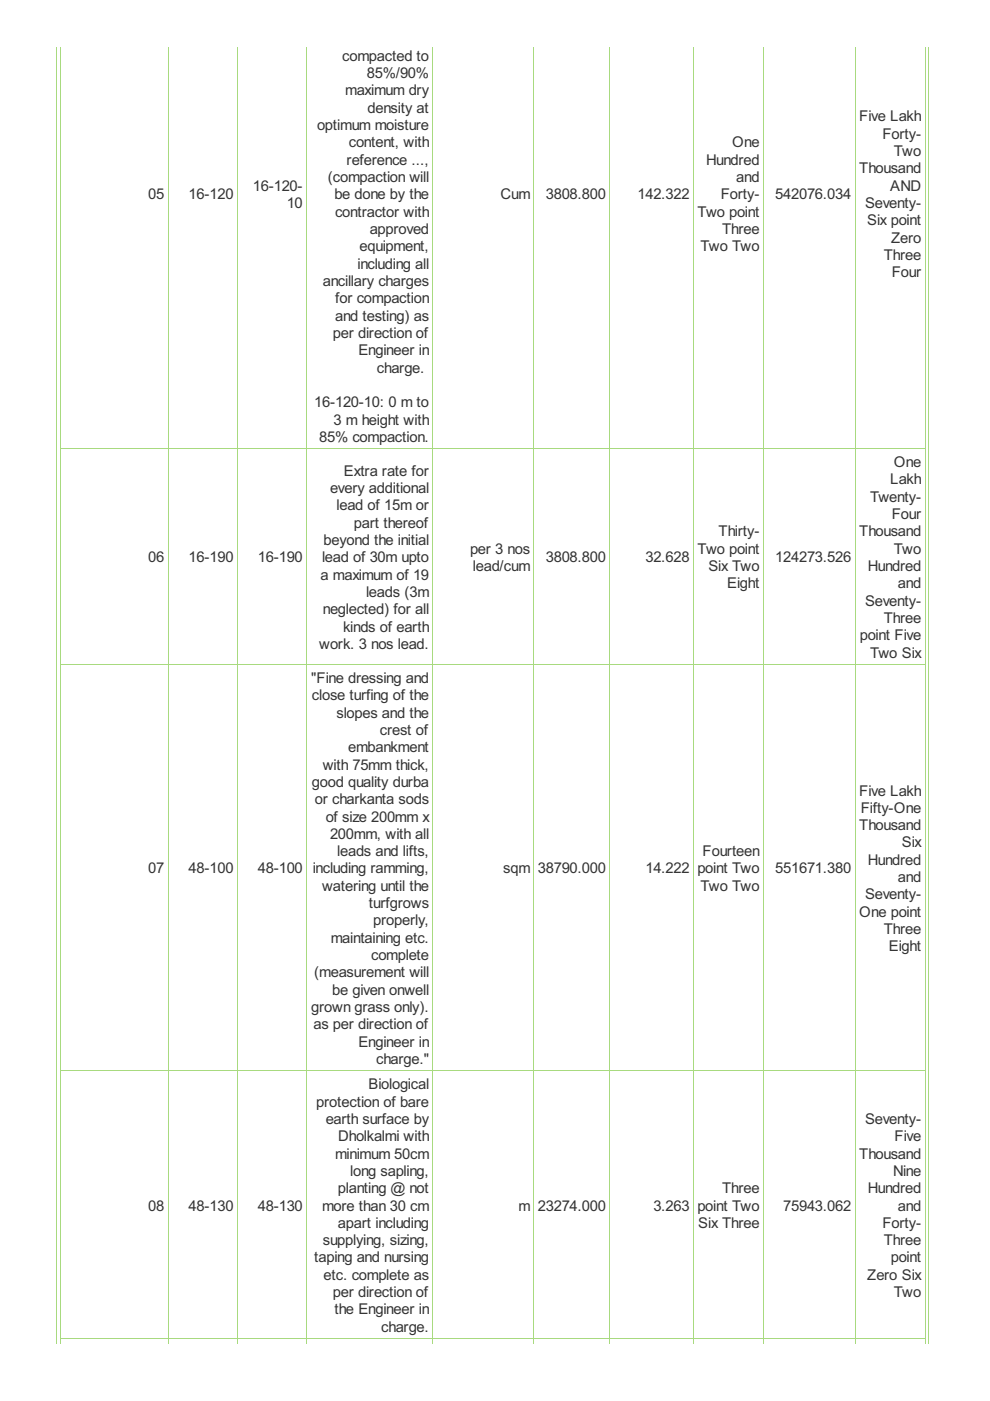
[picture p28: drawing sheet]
<svg xmlns="http://www.w3.org/2000/svg" width="210mm" height="297mm" viewBox="0 0 210 297" stroke-linecap="round" stroke-linejoin="round" font-family="sans-serif">
<defs><g id="words">
<g font-size="3.5" fill="#333">
<text x="72.6" y="12.9">compacted to</text>
<text x="77.8" y="16.6">85%/90%</text>
<text x="73.2" y="20.2">maximum dry</text>
<text x="77.9" y="23.9">density at</text>
<text x="67.2" y="27.6">optimum moisture</text>
<text x="182.2" y="25.8">Five Lakh</text>
<text x="187.1" y="29.4">Forty-</text>
<text x="73.5" y="34.9">reference ...,</text>
<text x="74" y="31.3">content, with</text>
<text x="149.7" y="34.9">Hundred</text>
<text x="155.3" y="31.3">One</text>
<text x="189.5" y="33.1">Two</text>
<text x="53.6" y="40.4">16-120-</text>
<text x="69.5" y="38.6">(compaction will</text>
<text x="156.1" y="38.6">and</text>
<text x="182.2" y="36.8">Thousand</text>
<text x="188.8" y="40.4">AND</text>
<text x="31.4" y="42.3">05</text>
<text x="40" y="42.3">16-120</text>
<text x="60.8" y="44.1">10</text>
<text x="70.9" y="42.3">be done by the</text>
<text x="71" y="45.9">contractor with</text>
<text x="106.1" y="42.3">Cum</text>
<text x="115.7" y="42.3">3808.800</text>
<text x="135.2" y="42.3">142.322</text>
<text x="147.9" y="45.9">Two point</text>
<text x="152.8" y="42.3">Forty-</text>
<text x="164.4" y="42.3">542076.034</text>
<text x="183.4" y="44.1">Seventy-</text>
<text x="183.9" y="47.8">Six point</text>
<text x="76.2" y="53.3">equipment,</text>
<text x="78.4" y="49.6">approved</text>
<text x="148.5" y="53.3">Two Two</text>
<text x="153.1" y="49.6">Three</text>
<text x="188.9" y="51.5">Zero</text>
<text x="75.8" y="57">including all</text>
<text x="187.4" y="55.1">Three</text>
<text x="189.1" y="58.8">Four</text>
<text x="68.4" y="60.6">ancillary charges</text>
<text x="71" y="64.3">for compaction</text>
<text x="70.6" y="71.7">per direction of</text>
<text x="71" y="68">and testing) as</text>
<text x="76" y="75.3">Engineer in</text>
<text x="79.9" y="79">charge.</text>
<text x="66.6" y="86.3">16-120-10: 0 m to</text>
<text x="67.7" y="93.7">85% compaction.</text>
<text x="70.7" y="90">3 m height with</text>
<text x="72.9" y="100.9">Extra rate for</text>
<text x="189.5" y="99">One</text>
<text x="70" y="104.6">every additional</text>
<text x="184.5" y="106.4">Twenty-</text>
<text x="188.8" y="102.7">Lakh</text>
<text x="71.3" y="108.2">lead of 15m or</text>
<text x="75" y="111.9">part thereof</text>
<text x="152.3" y="113.7">Thirty-</text>
<text x="182.2" y="113.7">Thousand</text>
<text x="189.1" y="110.1">Four</text>
<text x="31.4" y="119.2">06</text>
<text x="40" y="119.2">16-190</text>
<text x="54.7" y="119.2">16-190</text>
<text x="68.3" y="119.2">lead of 30m upto</text>
<text x="68.6" y="115.6">beyond the initial</text>
<text x="99.7" y="117.4">per 3 nos</text>
<text x="115.7" y="119.2">3808.800</text>
<text x="136.8" y="119.2">32.628</text>
<text x="147.9" y="117.4">Two point</text>
<text x="164.4" y="119.2">124273.526</text>
<text x="189.5" y="117.4">Two</text>
<text x="68" y="122.9">a maximum of 19</text>
<text x="100.3" y="121.1">lead/cum</text>
<text x="150.2" y="121.1">Six Two</text>
<text x="154.2" y="124.8">Eight</text>
<text x="184" y="121.1">Hundred</text>
<text x="190.4" y="124.8">and</text>
<text x="68.4" y="130.3">neglected) for all</text>
<text x="77.6" y="126.6">leads (3m</text>
<text x="183.4" y="128.4">Seventy-</text>
<text x="67.7" y="137.6">work. 3 nos lead.</text>
<text x="72.7" y="133.9">kinds of earth</text>
<text x="182.3" y="135.8">point Five</text>
<text x="187.4" y="132.1">Three</text>
<text x="184.5" y="139.4">Two Six</text>
<text x="66" y="144.8">&quot;Fine dressing and</text>
<text x="66.1" y="148.5">close turfing of the</text>
<text x="71.3" y="152.1">slopes and the</text>
<text x="80.5" y="155.8">crest of</text>
<text x="73.8" y="159.5">embankment</text>
<text x="66.1" y="166.8">good quality durba</text>
<text x="68.4" y="163.2">with 75mm thick,</text>
<text x="66.8" y="170.5">or charkanta sods</text>
<text x="182.2" y="168.7">Five Lakh</text>
<text x="182.5" y="172.3">Fifty-One</text>
<text x="69.1" y="174.2">of size 200mm x</text>
<text x="70" y="177.8">200mm, with all</text>
<text x="182.2" y="176">Thousand</text>
<text x="191.2" y="179.7">Six</text>
<text x="31.4" y="185.2">07</text>
<text x="40" y="185.2">48-100</text>
<text x="54.7" y="185.2">48-100</text>
<text x="66.3" y="185.2">including ramming,</text>
<text x="71.5" y="181.5">leads and lifts,</text>
<text x="106.7" y="185.2">sqm</text>
<text x="114" y="185.2">38790.000</text>
<text x="136.8" y="185.2">14.222</text>
<text x="147.9" y="185.2">point Two</text>
<text x="149" y="181.5">Fourteen</text>
<text x="164.4" y="185.2">551671.380</text>
<text x="184" y="183.4">Hundred</text>
<text x="68.3" y="188.9">watering until the</text>
<text x="148.5" y="188.9">Two Two</text>
<text x="183.4" y="190.7">Seventy-</text>
<text x="190.4" y="187">and</text>
<text x="78.2" y="192.5">turfgrows</text>
<text x="79.2" y="196.2">properly,</text>
<text x="182.2" y="194.4">One point</text>
<text x="70.1" y="199.9">maintaining etc.</text>
<text x="78.7" y="203.6">complete</text>
<text x="187.4" y="198">Three</text>
<text x="188.5" y="201.7">Eight</text>
<text x="66.6" y="207.2">(measurement will</text>
<text x="66" y="214.6">grown grass only).</text>
<text x="70.4" y="210.9">be given onwell</text>
<text x="66.5" y="218.2">as per direction of</text>
<text x="76" y="221.9">Engineer in</text>
<text x="79.8" y="225.6">charge.&quot;</text>
<text x="78.1" y="230.9">Biological</text>
<text x="67.1" y="234.6">protection of bare</text>
<text x="69.1" y="238.3">earth surface by</text>
<text x="183.4" y="238.3">Seventy-</text>
<text x="71" y="245.6">minimum 50cm</text>
<text x="71.7" y="242">Dholkalmi with</text>
<text x="182.2" y="245.6">Thousand</text>
<text x="189.7" y="242">Five</text>
<text x="74.3" y="249.3">long sapling,</text>
<text x="189.4" y="249.3">Nine</text>
<text x="31.4" y="256.6">08</text>
<text x="40" y="256.6">48-130</text>
<text x="54.7" y="256.6">48-130</text>
<text x="68.3" y="256.6">more than 30 cm</text>
<text x="71.7" y="253">planting @ not</text>
<text x="109.9" y="256.6">m</text>
<text x="114" y="256.6">23274.000</text>
<text x="138.5" y="256.6">3.263</text>
<text x="147.9" y="256.6">point Two</text>
<text x="153.1" y="253">Three</text>
<text x="166.1" y="256.6">75943.062</text>
<text x="184" y="253">Hundred</text>
<text x="190.4" y="256.6">and</text>
<text x="68.4" y="264">supplying, sizing,</text>
<text x="71.7" y="260.3">apart including</text>
<text x="148.1" y="260.3">Six Three</text>
<text x="187.1" y="260.3">Forty-</text>
<text x="187.4" y="264">Three</text>
<text x="66.6" y="267.7">taping and nursing</text>
<text x="188.9" y="267.7">point</text>
<text x="68.6" y="271.3">etc. complete as</text>
<text x="70.6" y="275">per direction of</text>
<text x="183.9" y="271.3">Zero Six</text>
<text x="189.5" y="275">Two</text>
<text x="70.9" y="278.7">the Engineer in</text>
<text x="80.8" y="282.4">charge.</text>
</g>
</g></defs>
<g fill="none" stroke="#a8da7f" stroke-width=".21">
<path d="M12.8 9.9v274M35.6 9.9v274M50.3 9.9v274M65 9.9v274M91.8 9.9v274M113.2 9.9v274M129.3 9.9v274M147 9.9v274M161.9 9.9v274M181.3 9.9v274M196.1 9.9v274M12.7 95.1h183.5"/>
<path d="M12.7 140.9h183.5M12.7 227h183.5M12.7 283.8h183.5"/>
</g>
<g fill="#a8da7f">
<path d="M12.7 283.7h.2v1.2h-.2z"/>
<path d="M35.5 283.7h.2v1.2h-.2z"/>
</g>
<path d="M35.5 283.8h14.9" fill="none" stroke="#a8da7f" stroke-width=".21"/>
<g fill="#a8da7f">
<path d="M35.5 283.7h.2v1.2h-.2z"/>
<path d="M50.2 283.7h.2v1.2h-.2z"/>
</g>
<path d="M50.2 283.8h14.9" fill="none" stroke="#a8da7f" stroke-width=".21"/>
<g fill="#a8da7f">
<path d="M50.2 283.7h.2v1.2h-.2z"/>
<path d="M64.9 283.7h.2v1.2h-.2z"/>
</g>
<path d="M64.9 283.8h27" fill="none" stroke="#a8da7f" stroke-width=".21"/>
<g fill="#a8da7f">
<path d="M64.9 283.7h.2v1.2h-.2z"/>
<path d="M91.7 283.7h.2v1.2h-.2z"/>
</g>
<path d="M91.7 283.8h21.6" fill="none" stroke="#a8da7f" stroke-width=".21"/>
<g fill="#a8da7f">
<path d="M91.7 283.7h.2v1.2h-.2z"/>
<path d="M113.1 283.7h.2v1.2h-.2z"/>
</g>
<path d="M113.1 283.8h16.2" fill="none" stroke="#a8da7f" stroke-width=".21"/>
<g fill="#a8da7f">
<path d="M113.1 283.7h.2v1.2h-.2z"/>
<path d="M129.2 283.7h.1v1.2h-.1z"/>
</g>
<path d="M129.2 283.8h17.9" fill="none" stroke="#a8da7f" stroke-width=".21"/>
<g fill="#a8da7f">
<path d="M129.2 283.7h.1v1.2h-.1z"/>
<path d="M146.9 283.7h.2v1.2h-.2z"/>
</g>
<path d="M146.9 283.8h15" fill="none" stroke="#a8da7f" stroke-width=".21"/>
<g fill="#a8da7f">
<path d="M146.9 283.7h.2v1.2h-.2z"/>
<path d="M161.8 283.7h.1v1.2h-.1z"/>
</g>
<path d="M161.8 283.8h19.6" fill="none" stroke="#a8da7f" stroke-width=".21"/>
<g fill="#a8da7f">
<path d="M161.8 283.7h.1v1.2h-.1z"/>
<path d="M181.2 283.7h.2v1.2h-.2z"/>
</g>
<path d="M181.2 283.8h15" fill="none" stroke="#a8da7f" stroke-width=".21"/>
<g fill="#a8da7f">
<path d="M181.2 283.7h.2v1.2h-.2z"/>
<path d="M196.1 283.7h.1v1.2h-.1z"/>
</g>
<path d="M11.9 9.9v275M196.9 9.9v275" fill="none" stroke="#a8da7f" stroke-width=".21"/>
<use href="#words"/>
</svg>
